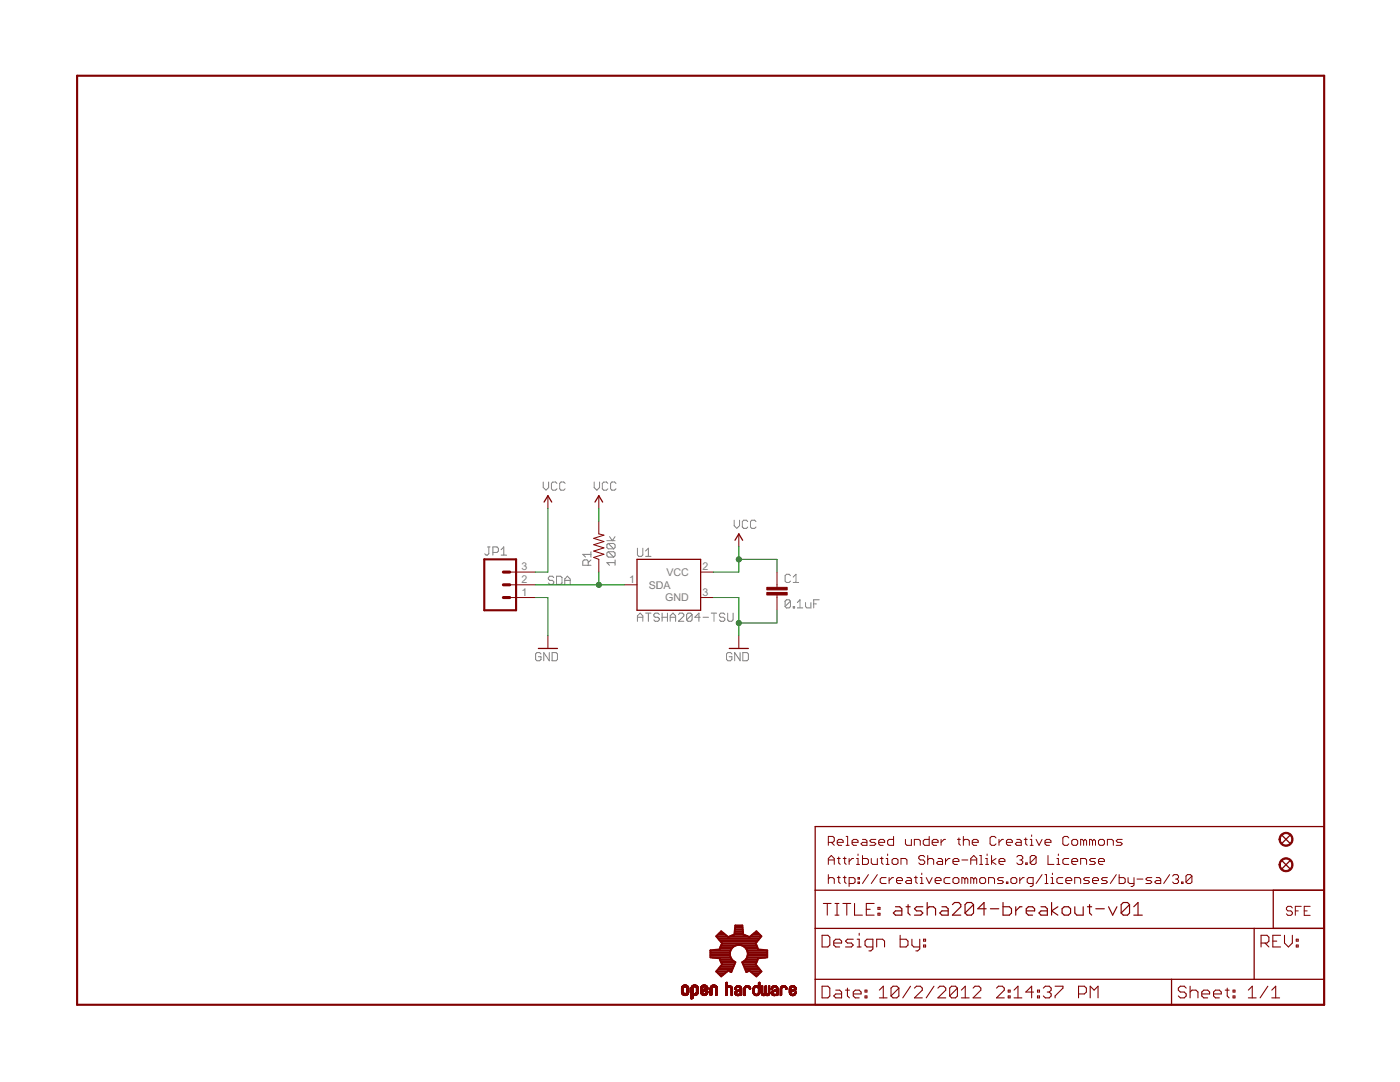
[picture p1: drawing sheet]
<svg xmlns="http://www.w3.org/2000/svg" width="279mm" height="216mm" viewBox="0 0 279 216" stroke-linecap="round" stroke-linejoin="round" font-family="sans-serif">
<defs><g id="words">
<g font-size="2.4" fill="#808080">
<text x="104.1" y="113.8">3</text>
<text x="140.2" y="113.8">2</text>
<text x="104.1" y="118.9">1</text>
<text x="104.1" y="116.3">2</text>
<text x="125.6" y="116.3">1</text>
<text x="129.5" y="117.4">SDA</text>
<text x="132.7" y="120">GND</text>
<text x="133" y="114.9">VCC</text>
<text x="140.2" y="118.9">3</text>
</g>
</g></defs>
<g fill="none" stroke="#808080" stroke-width=".2">
<path d="M108.4 96.2v1.1l.6 .5 .5-.5v-1.1M111.1 96.5l-.2-.3h-.6l-.3 .3v1l.3 .3h.6l.2-.3M112.8 96.5l-.3-.3h-.5l-.3 .3v1l.3 .3h.5l.3-.3M118.6 96.2v1.1l.5 .5 .6-.5v-1.1M121.3 96.5l-.3-.3h-.5l-.3 .3v1l.3 .3h.5l.3-.3M122.9 96.5l-.2-.3h-.6l-.2 .3v1l.2 .3h.6l.2-.3M97.3 109.1h.5M97.6 109.1v1.4l-.3 .3h-.3l-.3-.3M98.4 110.2h.8l.3-.2v-.6l-.3-.3h-.8v1.7M100 110.8h1.1M100 109.7l.5-.6v1.7M110.5 115.3l-.3-.3h-.5l-.3 .3v.2l.3 .3h.5l.3 .3v.2l-.3 .3h-.5l-.3-.3"/>
<path d="M111.1 115h.8l.3 .3v1l-.3 .3h-.8zM112.7 115.8h1.1M112.7 116.6v-1.1l.5-.5 .6 .5v1.1M117.4 112.8v-.8l-.3-.3h-.5l-.3 .3v.8h1.6M117.9 111.7l-.5 .6M117.9 110.6h-1.6l.6 .6M117.9 110.1v1.1M121.1 107.9h1.6M121.4 108.4h1.1l.2 .3v.6l-.2 .2M121.4 110.1h1.1l.2 .2v.6l-.2 .3M121.4 110.1l-.3 .2v.6l.3 .3h1.1M121.4 108.4l-.3 .3v.6l.3 .2h1.1"/>
<path d="M121.4 110.1l1.1 1.1M121.4 108.4l1.1 1.1M121.6 107.1l.6 .8 .5-.8M122.7 112.3h-1.6l.5 .5M122.7 111.7v1.1M127.2 109.4v1.3l.3 .3h.5l.3-.3v-1.3M128.8 109.9l.6-.5v1.6M128.8 111h1.1M146.5 103.8v1.1l.5 .5 .6-.5v-1.1M149.2 104.1l-.2-.3h-.6l-.3 .3v1.1l.3 .2h.6l.2-.2M150.9 104.1l-.3-.3h-.5l-.3 .3v1.1l.3 .2h.5l.3-.2M157.8 114.9l-.3-.3h-.5l-.3 .3v1.1l.3 .2h.5l.3-.2"/>
<path d="M157.8 120l-.3-.3h-.5l-.3 .3v1M157.8 120v1l-.3 .3h-.5l-.3-.3M157.8 120l-1.1 1M158.3 116.2h1.1M158.3 115.1l.6-.5v1.6M163.5 119.7h-1.1v1.6M108 130.5l-.3-.3h-.5l-.3 .3v1.1l.3 .2h.5l.3-.2v-.6h-.6M109.6 130.2v1.6l-1.1-1.6v1.6M110.2 130.2h.8l.3 .3v1.1l-.3 .2h-.8zM127.2 124v-1.1l.6-.6 .5 .6v1.1M127.2 123.2h1.1M128.8 122.3h1.1"/>
<path d="M129.4 122.3v1.7M131.6 122.6l-.3-.3h-.6l-.2 .3v.3l.2 .3h.6l.3 .2v.3l-.3 .3h-.6l-.2-.3M132.1 123.2h1.1M132.1 122.3v1.7M133.2 122.3v1.7M133.8 123.2h1M133.8 124v-1.1l.5-.6 .5 .6v1.1M135.4 122.6l.3-.3h.5l.3 .3v.3l-1.1 1.1h1.1M138.1 122.6l-.3-.3h-.5l-.3 .3v1.1M138.1 122.6v1.1l-.3 .3h-.5l-.3-.3M138.1 122.6l-1.1 1.1M139.7 123.2h-1l.8-.9v1.7"/>
<path d="M140.3 123.2h1.1M141.9 122.3h1.1M142.5 122.3v1.7M144.7 122.6l-.3-.3h-.6l-.2 .3v.3l.2 .3h.6l.3 .2v.3l-.3 .3h-.6l-.2-.3M145.2 122.3v1.4l.3 .3h.5l.3-.3v-1.4M146.1 130.5l-.3-.3h-.5l-.3 .3v1.1l.3 .2h.5l.3-.2v-.6h-.6M147.7 130.2v1.6l-1.1-1.6v1.6M148.3 130.2h.8l.3 .3v1.1l-.3 .2h-.8zM158.3 121h.3v.3h-.3zM159.1 121.3h1.1M159.1 120.2l.6-.5v1.6M160.8 120.2v.8l.2 .3h.8v-1.1"/>
<path d="M162.4 120.5h.5"/>
</g>
<path d="M15.4 15.1h248.9v185.4h-248.9zM96.6 111.6h6.4v10.2h-6.4z" fill="none" stroke="#800000" stroke-width=".42"/>
<g fill="none" stroke="#800000" stroke-width=".25">
<path d="M108.6 100.2l.7-1.3 .8 1.3M118.7 100.2l.8-1.3 .8 1.3M127.1 111.6h12.7v10.2h-12.7zM146.7 107.8l.7-1.3 .8 1.3M107.4 129.4h3.9M145.5 129.4h3.9M162.7 164.9h101.6v35.6h-101.6zM162.7 177.6h101.6M254.1 177.6v7.7M255.9 166.7l1.5 1.5M255.9 171.8l1.5 1.5M257.4 166.7l-1.5 1.5"/>
<path d="M257.4 171.8l-1.5 1.5M162.7 185.3h101.6M162.7 195.4h101.6M233.8 195.4v5.1M250.3 185.3v10.1"/>
</g>
<g fill="none" stroke="#800000" stroke-width=".21">
<path d="M164.1 186.6h1.1l.4 .4v1.6l-.4 .4h-1.1zM164.1 196.8h1.1l.4 .4v1.5l-.4 .4h-1.1zM164.3 180.3h1.6M165.1 180.3v2.3M166.4 188.2h1.6v-.4l-.4-.4h-.8l-.4 .4v.8l.4 .4h.8M166.6 180.3h.8M166.6 182.6h.8M166.8 197.6h.8l.4 .4v1.1h-1.2l-.4-.4 .4-.4h1.2M167 180.3v2.3M168.2 180.3h1.6M168.7 197.6h.8M169 180.3v2.3"/>
<path d="M169.1 197.2v1.5l.4 .4M170.3 198.3h1.6v-.3l-.4-.4h-.8l-.4 .4v.7l.4 .4h.8M170.3 187.4h-1.2l-.4 .4 .4 .4h.8l.4 .4-.4 .4h-1.2M170.5 180.3v2.3h1.6M171.1 189h.8M171.1 187.4h.4v1.6M171.5 186.2v.4M172.6 198.7h.4v.4h-.4zM172.6 197.6h.4v.4h-.4zM172.9 181.4h.8M174.2 189h-1.2l-.4-.4v-.8l.4-.4h1.2v2l-.4 .3h-.4M174.5 180.3h-1.6v2.3h1.6"/>
<path d="M175 189v-1.6h1.1l.4 .4v1.2M175.2 182.2h.4v.4h-.4zM175.2 181.1h.4v.3h-.4zM175.5 199.1h1.5M175.5 197.6l.8-.8v2.3M179.4 197.2v1.5l-.4 .4h-.8l-.4-.4M179.4 197.2l-.4-.4h-.8l-.4 .4v1.5M179.4 197.2l-1.6 1.5M179.6 186.6v2.4h1.2l.4-.4v-.8l-.4-.4h-1.2M181.7 196.8l-1.5 2.3M182 187.4v1.2l.4 .4h1.2M182.5 197.2l.4-.4h.8l.4 .4v.4l-1.6 1.5h1.6"/>
<path d="M183.6 187.4v2l-.4 .3h-.4M184.3 188.6h.4v.4h-.4zM184.3 187.4h.4v.4h-.4zM186.4 196.8l-1.6 2.3M187.2 197.2l.4-.4h.7l.4 .4v.4l-1.5 1.5h1.5M191.1 197.2v1.5l-.4 .4h-.8l-.4-.4M191.1 197.2l-.4-.4h-.8l-.4 .4v1.5M191.1 197.2l-1.6 1.5M191.9 199.1h1.5M191.9 197.6l.7-.8v2.3M194.2 197.2l.4-.4h.8l.3 .4v.4l-1.5 1.5h1.5M198.9 197.2l.4-.4h.7l.4 .4v.4l-1.5 1.5h1.5"/>
<path d="M201.2 198.7h.4v.4h-.4zM201.2 197.6h.4v.4h-.4zM202.4 199.1h1.5M202.4 197.6l.8-.8v2.3M206.3 198h-1.6l1.2-1.2v2.3M207.1 198.7h.4v.4h-.4zM207.1 197.6h.4v.4h-.4zM208.2 197.2l.4-.4h.8l.4 .4v.4l-.4 .4M209 198h.4M209.4 198l.4 .3v.4l-.4 .4h-.8l-.4-.4M210.6 196.8h1.5v.4l-1.5 1.5v.4M215.2 198.3h1.2l.4-.3v-.8l-.4-.4h-1.2v2.3"/>
<path d="M217.6 199.1v-2.3l.8 .8 .7-.8v2.3M236.7 197.2l-.4-.4h-.7l-.4 .4v.4l.4 .4h.7l.4 .3v.4l-.4 .4h-.7l-.4-.4M237.5 198l.4-.4h.8l.4 .4v1.1M237.5 196.8v2.3M239.8 198.3h1.6v-.3l-.4-.4h-.8l-.4 .4v.7l.4 .4h.8M242.2 198.3h1.5v-.3l-.3-.4h-.8l-.4 .4v.7l.4 .4h.8M244.5 197.6h.8M244.9 197.2v1.5l.4 .4M246.1 198.7h.4v.4h-.4zM246.1 197.6h.4v.4h-.4zM249.1 199.1h1.6M249.1 197.6l.8-.8v2.3"/>
<path d="M251.7 188.2h1.2l.3-.4v-.8l-.3-.4h-1.2v2.4M252.5 188.2l.7 .8M253 196.8l-1.5 2.3M253.8 199.1h1.6M253.8 197.6l.8-.8v2.3M254 187.8h.8M255.6 186.6h-1.6v2.4h1.6M256.3 186.6v1.6l.8 .8 .8-.8v-1.6M258.7 188.6h.4v.4h-.4zM258.7 187.4h.4v.4h-.4z"/>
</g>
<g fill="none" stroke="#800000" stroke-width=".23">
<path d="M178.7 180.9h.9l.4 .4v1.3h-1.3l-.4-.4 .4-.4h1.3M180.8 180.9h.9M181.2 180.5v1.7l.5 .4M184.2 180.9h-1.3l-.4 .4 .4 .5h.9l.4 .4-.4 .4h-1.3M185 181.3l.4-.4h.9l.4 .4v1.3M185 180.1v2.5M188 180.9h.8l.4 .4v1.3h-1.2l-.4-.4 .4-.4h1.2M190.1 180.5l.4-.4h.8l.4 .4v.4l-1.6 1.7h1.6M194.3 180.5v1.7l-.4 .4h-.9l-.4-.4M194.3 180.5l-.4-.4h-.9l-.4 .4v1.7M194.3 180.5l-1.7 1.7M196.8 181.3h-1.7l1.3-1.2v2.5"/>
<path d="M197.7 181.3h1.6M200.2 180.1v2.5h1.2l.5-.4v-.9l-.5-.4h-1.2M202.7 180.9v1.7M204 180.9h-.5l-.8 .9M204.8 181.8h1.7v-.5l-.4-.4h-.9l-.4 .4v.9l.4 .4h.9M207.8 180.9h.8l.4 .4v1.3h-1.2l-.5-.4 .5-.4h1.2M209.9 180.1v2.5M211.1 180.9l-1.2 .9 1.2 .8M212 181.3l.4-.4h.8l.5 .4v.9l-.5 .4h-.8l-.4-.4zM214.5 180.9v1.3l.4 .4h1.3v-1.7M217 180.9h.9M217.4 180.5v1.7l.5 .4"/>
<path d="M218.7 181.3h1.7M221.2 180.9l.9 1.7 .8-1.7M225.4 180.5v1.7l-.4 .4h-.8l-.4-.4M225.4 180.5l-.4-.4h-.8l-.4 .4v1.7M225.4 180.5l-1.6 1.7M226.3 182.6h1.7M226.3 180.9l.8-.8v2.5"/>
</g>
<g fill="none" stroke="#800000" stroke-width=".2">
<path d="M109.3 98.9v2.6M119.5 98.9v2.6M101.7 116.7h5.1M101.7 114.2h5.1M101.7 119.2h5.1M119.5 104v2.5l1 .3-2 .6 2 .7-2 .6 2 .6-2 .7 2 .6-2 .6 1 .4v2.6M124.6 116.7h2.5M139.8 114.2h2.6M139.8 119.2h2.6M147.4 106.5v2.6M155.1 114.2v3M155.1 118.7v3.1"/>
<path d="M109.3 126.9v2.5M147.4 126.9v2.5M165.3 168.1h.9l.3-.3v-.6l-.3-.3h-.9v1.8M165.3 172.5v-1.2l.6-.6 .6 .6v1.2M165.3 174.5v1.8M165.3 175.4l.3-.3h.6l.3 .3v.9M165.3 171.6h1.2M165.9 168.1l.6 .6M167.1 168.1h1.2v-.3l-.3-.3h-.6l-.3 .3v.6l.3 .3h.6M167.1 171.3h.6M167.1 175.1h.6M167.4 171v1.2l.3 .3"/>
<path d="M167.4 174.8v1.2l.3 .3M168.3 171.3h.6M168.3 175.1h.6M168.6 171v1.2l.3 .3M168.6 174.8v1.2l.3 .3M168.9 166.9h.3v1.8M168.9 168.7h.6M169.5 171.3v1.2M169.5 176.3h.8l.3-.3v-.6l-.3-.3h-.8v1.8M170.1 168.1h1.1v-.3l-.3-.3h-.6l-.2 .3v.6l.2 .3h.6M170.3 171.3h-.2l-.6 .6M170.9 171.3h.3v1.2"/>
<path d="M170.9 172.5h.6M171.2 170.4v.3M171.2 175.1h.3v.3h-.3zM171.2 176h.3v.3h-.3zM172.1 167.5h.6l.3 .3v.9h-.9l-.3-.3 .3-.3h.9M172.1 170.7v1.8h.9l.3-.3v-.6l-.3-.3h-.9M173.3 174.5l-1.2 1.8M173.9 171.3v.9l.3 .3h.9v-1.2M174.8 167.5h-.9l-.3 .3 .3 .3h.6l.3 .3-.3 .3h-.9M175.1 174.5l-1.2 1.8M175.4 168.1h1.2v-.3l-.3-.3h-.6l-.3 .3v.6l.3 .3h.6M175.7 171.3h.6"/>
<path d="M176 171v1.2l.3 .3M176.8 171.3h.3v1.2M176.8 172.5h.6M176.8 175.1h-.8l-.3 .3v.6l.3 .3h.8M177.1 170.4v.3M177.4 175.1v1.2M178.3 166.9v1.8h-.9l-.3-.3v-.6l.3-.3h.9M178.3 171.3h.6l.3 .3v.6l-.3 .3h-.6l-.3-.3v-.6zM178.3 175.1h-.3l-.6 .6M178.9 175.7h1.2v-.3l-.3-.3h-.6l-.3 .3v.6l.3 .3h.6M179.8 172.5v-1.2h.9l.3 .3v.9M180.7 167.5v.9l.3 .3h.9v-1.2"/>
<path d="M181 175.1h.6l.3 .3v.9h-.9l-.3-.3 .3-.3h.9M182.5 168.7v-1.2h.9l.3 .3v.9M182.5 175.1h.6M182.8 174.8v1.2l.3 .3M183.7 175.1h.3v1.2M183.7 176.3h.6M184 174.2v.3M184.6 171l-.3-.3h-.6l-.3 .3v.3l.3 .3h.6l.3 .3v.3l-.3 .3h-.6l-.3-.3M184.8 175.1l.6 1.2 .6-1.2M185.1 171.6l.3-.3h.6l.3 .3v.9M185.1 170.7v1.8M185.4 166.9v1.8h-.8l-.3-.3v-.6l.3-.3h.8"/>
<path d="M186 168.1h1.2v-.3l-.3-.3h-.6l-.3 .3v.6l.3 .3h.6M186.6 175.7h1.2v-.3l-.3-.3h-.6l-.3 .3v.6l.3 .3h.6M187.2 171.3h.6l.3 .3v.9h-.9l-.3-.3 .3-.3h.9M187.8 167.5v1.2M188.7 167.5h-.3l-.6 .6M188.7 171.3v1.2M189.6 171.3h-.3l-.6 .6M189.6 175.1h-.9l-.3 .3v.6l.3 .3h.9M190.2 171.9h1.2v-.3l-.3-.3h-.6l-.3 .3v.6l.3 .3h.6M190.2 175.4l.3-.3h.6l.3 .3v.6l-.3 .3h-.6l-.3-.3zM191.1 167.5h.6M191.4 167.2v1.2l.3 .3"/>
<path d="M192 171.6h1.1M192.3 167.8l.3-.3h.5l.3 .3v.9M192.3 166.9v1.8M192.6 175.4l-.3-.3h-.3v1.2M192.6 175.4v.9M192.6 175.4l.2-.3 .3 .3v.9M193.7 171.6h1.2M193.7 172.5v-1.2l.6-.6 .6 .6v1.2M194 168.1h1.2v-.3l-.3-.3h-.6l-.3 .3v.6l.3 .3h.6M194.3 175.4l-.3-.3h-.3v1.2M194.3 175.4l.3-.3 .3 .3v.9M194.3 175.4v.9"/>
<path d="M195.5 172.5h.6M195.5 170.7h.3v1.8M195.8 175.1h.6l.3 .3v.6l-.3 .3h-.6l-.3-.3v-.6zM196.7 171.3h.3v1.2M196.7 172.5h.6M197 170.4v.3M197.3 176.3v-1.2h.9l.3 .3v.9M197.9 170.7v1.8M198.8 167.2l-.3-.3h-.6l-.3 .3v1.2l.3 .3h.6l.3-.3M198.8 171.3l-.9 .6 .9 .6M199.4 167.5v1.2M199.4 171.9h1.2v-.3l-.3-.3h-.6l-.3 .3v.6l.3 .3h.6"/>
<path d="M200.3 167.5h-.3l-.6 .6M200.3 175.1h-.9l-.3 .3 .3 .3h.6l.3 .3-.3 .3h-.9M200.9 168.1h1.1v-.3l-.3-.3h-.6l-.2 .3v.6l.2 .3h.6M200.9 176h.2v.3h-.2zM201.7 175.4l.3-.3h.6l.3 .3v.6l-.3 .3h-.6l-.3-.3zM202.9 167.5h.6l.3 .3v.9h-.9l-.3-.3 .3-.3h.9M202.9 171l.3-.3h.6l.3 .3v.3l-.3 .3M203.5 171.6h.3M203.5 175.1v1.2M203.8 171.6l.3 .3v.3l-.3 .3h-.6l-.3-.3M204.4 167.5h.6M204.4 175.1h-.3l-.6 .6"/>
<path d="M204.7 167.2v1.2l.3 .3M204.7 172.2h.3v.3h-.3zM205.6 168.7h.6M205.6 167.5h.3v1.2M205.9 166.6v.3M206.2 176.3h-.9l-.3-.3v-.6l.3-.3h.9v1.5l-.3 .3h-.3M206.8 167.5l.6 1.2 .6-1.2M206.8 171v1.2l-.3 .3h-.6l-.3-.3M206.8 171l-.3-.3h-.6l-.3 .3v1.2M206.8 171l-1.2 1.2M208 174.5l-1.2 1.8M208.6 168.1h1.1v-.3l-.3-.3h-.5l-.3 .3v.6l.3 .3h.5"/>
<path d="M208.6 176.3h.5M208.6 174.5h.3v1.8M209.1 170.7v1.8h1.2M209.7 175.1h.3v1.2M209.7 176.3h.6M210 174.2v.3M210.9 171.3h.3v1.2M210.9 172.5h.6M211.2 170.4v.3M212.1 175.1h-.9l-.3 .3v.6l.3 .3h.9M212.7 175.7h1.2v-.3l-.3-.3h-.6l-.3 .3v.6l.3 .3h.6M213.3 167.2l-.3-.3h-.6l-.3 .3v1.2l.3 .3h.6l.3-.3"/>
<path d="M213.3 171.3h-.9l-.3 .3v.6l.3 .3h.9M213.9 167.8l.3-.3h.6l.3 .3v.6l-.3 .3h-.6l-.3-.3zM213.9 171.9h1.2v-.3l-.3-.3h-.6l-.3 .3v.6l.3 .3h.6M214.5 176.3v-1.2h.9l.3 .3v.9M215.7 172.5v-1.2h.9l.3 .3v.9M216.3 167.8l-.3-.3h-.3v1.2M216.3 167.8v.9M216.3 167.8l.3-.3 .3 .3v.9M217.4 175.1h-.8l-.3 .3 .3 .3h.5l.3 .3-.3 .3h-.8M218 167.8l-.3-.3h-.3v1.2M218 167.8v.9M218 175.7h1.2v-.3l-.3-.3h-.6l-.3 .3v.6l.3 .3h.6"/>
<path d="M218 167.8l.3-.3 .3 .3v.9M218.6 171.3h-.9l-.3 .3 .3 .3h.6l.3 .3-.3 .3h-.9M219.2 171.9h1.2v-.3l-.3-.3h-.6l-.3 .3v.6l.3 .3h.6M219.5 167.5h.6l.3 .3v.6l-.3 .3h-.6l-.3-.3v-.6zM221 168.7v-1.2h.9l.3 .3v.9M221 175.1h-.9l-.3 .3 .3 .3h.6l.3 .3-.3 .3h-.9M222.8 174.5l-1.2 1.8M223.4 174.5v1.8h.9l.3-.3v-.6l-.3-.3h-.9M224 167.5h-.9l-.3 .3 .3 .3h.6l.3 .3-.3 .3h-.9M225.1 175.1v.9l.3 .3h.9M226.3 175.1v1.5l-.3 .3h-.3M226.9 175.4h1.2"/>
<path d="M229.9 175.1h-.9l-.3 .3 .3 .3h.6l.3 .3-.3 .3h-.9M230.8 175.1h.6l.2 .3v.9h-.8l-.3-.3 .3-.3h.8M233.4 174.5l-1.2 1.8M234 174.8l.3-.3h.6l.3 .3v.3l-.3 .3M234.6 175.4h.3M234.9 175.4l.3 .3v.3l-.3 .3h-.6l-.3-.3M235.8 176h.3v.3h-.3zM237.9 174.8v1.2l-.3 .3h-.6l-.3-.3M237.9 174.8l-.3-.3h-.6l-.3 .3v1.2M237.9 174.8l-1.2 1.2M136 198h.4M136 197.9h.4"/>
<path d="M136 197.8h.4M136 197.7h.4M136 197.6h.4M136 197.5h.4M136 197.4h.4M136 197.3h.4M136 197.2h.4M136 198.1h.5M136 198.1h.4M136 198.2h.6M136 198.2h.5M136.1 196.9h1.3"/>
<path d="M136.1 198.3h1.3M136.1 196.8h1.3M136.1 196.8h1.2M136.2 196.7h1.1M136.2 198.5h1M136.2 196.7h1M136.3 196.6h.8M136.4 198.6h.7M136.4 196.6h.7M136.4 197.2h-.4M136.4 197.1h-.4M136.5 198.6h.5"/>
<path d="M136.5 197h-.5M136.6 197h-.6M136.6 196.5h.3M136.6 198.6h.3M136.9 197h.5M137 198.1h.4M137 197h.4M137 197.1h.4M137 197.1h.5M137.1 198h.4M137.1 197.9h.4M137.1 197.8h.4"/>
<path d="M137.1 197.7h.4M137.1 197.6h.4M137.1 197.5h.4M137.1 197.4h.4M137.1 197.3h.4M137.1 197.2h.4M137.3 198.4h-1.1M137.3 198.4h-1.2M137.4 198.3h-1.3M137.4 198.2h-.6M137.4 198.2h-.5M137.5 198.1h-.5"/>
<path d="M137.9 199.2h.4M137.9 199.1h.4M137.9 199h.4M137.9 198.9h.4M137.9 198.8h.4M137.9 198.7h.4M137.9 198.6h.4M137.9 198.3h1.4M137.9 198.2h.6M137.9 198.2h.5M137.9 198.1h.5M137.9 198.1h.4"/>
<path d="M137.9 198h.4M137.9 197.9h.4M137.9 197.8h.4M137.9 197.7h.4M137.9 197.6h.4M137.9 197.5h.4M137.9 197.4h.4M137.9 197.3h.4M137.9 197.2h.4M137.9 199.3h.1M137.9 197h.5M138 196.9h1.3"/>
<path d="M138 196.8h1.2M138.1 196.8h1.1M138.1 199.3h-.2M138.1 196.7h1.1M138.2 196.7h.9M138.2 199.3h-.3M138.2 196.6h.8M138.3 199.2h-.4M138.3 196.6h.7M138.3 197.2h-.4M138.3 197.1h-.4M138.4 197.1h-.5"/>
<path d="M138.5 197h-.6M138.5 196.5h.3M138.5 198.6h.3M138.8 197h.5M138.9 198.6h-1M138.9 198.1h.4M138.9 197h.4M138.9 197.1h.4M138.9 197.1h.5M139 198h.4M139 197.9h.4M139 197.8h.4"/>
<path d="M139 197.7h.4M139 197.6h.4M139 197.5h.4M139 197.4h.4M139 197.3h.4M139 197.2h.4M139 198.6h-1.1M139.1 198.5h-1.2M139.2 198.4h-1.3M139.3 198.3h-1.4M139.3 196.9h-1.3M139.3 198.2h-.6"/>
<path d="M139.3 198.2h-.4M139.4 198.1h-.5M139.8 198.1h.5M139.8 198h.4M139.8 197.5h1.4M139.8 197.4h.4M139.8 197.3h.4M139.8 197.2h.4M139.8 198.2h.6M139.8 198.2h.5M139.8 197.1h.5M139.9 196.9h1.3"/>
<path d="M139.9 198.3h1.3M139.9 196.8h1.3M140 198.4h1.1M140 196.8h1.1M140 196.7h1.1M140 198.5h1M140.1 198.5h.9M140.1 196.7h.9M140.2 198.6h.7M140.2 196.6h.7M140.2 197.2h-.4M140.3 197.1h-.5"/>
<path d="M140.3 198.6h.5M140.3 197.9h-.5M140.3 197.4h1M140.3 197h-.5M140.4 197.9h-.6M140.4 197h-.6M140.4 198.6h.3M140.4 196.5h.3M140.5 197.4h.8M140.5 197.8h-.7M140.6 197.8h-.8M140.6 197.3h.7"/>
<path d="M140.7 197.3h.6M140.7 197h.5M140.7 197.7h-.9M140.8 197h.5M140.8 197.1h.5M140.8 197.2h.5M140.8 198.1h.5M140.8 197.7h-1M140.9 198h.4M140.9 197.9h.4M140.9 197.8h.4M140.9 197.6h-1.1"/>
<path d="M141.1 197.8h.2M141.1 197.6h-1.3M141.2 197.7h.1M141.2 197.5h-1.4M141.2 198.2h-.5M141.2 198.2h-.4M141.3 198.1h-.5M141.7 198.6h.3M141.7 198.5h.4M141.7 198.4h.4M141.7 198.3h.4M141.7 198.2h.4"/>
<path d="M141.7 198.1h.4M141.7 198h.4M141.7 197.9h.4M141.7 197.8h.4M141.7 197.7h.4M141.7 197.6h.4M141.7 197.5h.4M141.7 197.4h.4M141.7 197.3h.4M141.7 197.2h.4M141.8 198.6h.1M141.8 197.1h.4"/>
<path d="M141.8 196.9h1.3M141.8 196.8h1.3M141.9 196.8h1.1M141.9 196.7h1.1M142 196.7h.9M142 196.6h.9M142.1 198.5h-.4M142.1 196.6h.7M142.2 197.1h-.5M142.2 197h-.4M142.3 197h-.5M142.3 196.5h.3"/>
<path d="M142.6 197h.5M142.7 197h.5M142.7 197.1h.5M142.8 198.6h.3M142.8 198.5h.4M142.8 198.4h.4M142.8 198.3h.4M142.8 198.2h.4M142.8 198.1h.4M142.8 198h.4M142.8 197.9h.4M142.8 197.8h.4"/>
<path d="M142.8 197.7h.4M142.8 197.6h.4M142.8 197.5h.4M142.8 197.4h.4M142.8 197.3h.4M142.8 197.2h.4M142.8 198.6h.2M143.2 198.5h-.4M144.8 198.6h.1M144.8 198.5h.3M144.8 198.4h.3M144.8 198.3h.3"/>
<path d="M144.8 198.2h.3M144.8 198.1h.3M144.8 198h.3M144.8 197.9h.3M144.8 197.8h.3M144.8 197.7h.3M144.8 197.6h.3M144.8 197.5h.3M144.8 197.4h.3M144.8 197.3h.3M144.8 197.2h.4M144.8 196.9h1.3"/>
<path d="M144.8 196.9h1.2M144.8 196.8h1.2M144.8 196.8h1.1M144.8 196.7h1.1M144.8 196.7h.3M144.8 196.6h.3M144.8 196.5h.3M144.8 196.4h.3M144.8 196.3h.3M144.8 196.2h.3M144.8 196.1h.3M144.9 196.1h.2"/>
<path d="M144.9 196h.2M145 196h.1M145 198.6h-.2M145.1 198.6h-.3M145.2 197.2h-.4M145.2 197.1h-.4M145.3 197.1h-.5M145.3 196.7h.5M145.3 197h-.5M145.5 197h-.7M145.6 197h.5M145.8 197h.4"/>
<path d="M145.8 197.1h.4M145.9 197.2h.3M145.9 198.6h.1M145.9 198.5h.3M145.9 198.4h.3M145.9 198.3h.3M145.9 198.2h.3M145.9 198.1h.3M145.9 198h.3M145.9 197.9h.3M145.9 197.8h.3M145.9 197.7h.3"/>
<path d="M145.9 197.6h.3M145.9 197.5h.3M145.9 197.4h.3M145.9 197.3h.3M146.1 198.6h-.2M146.2 198.6h-.3M146.7 198.3h.3M146.7 198.2h.3M146.7 198.2h.2M146.7 198.1h.2M146.7 197.3h.2M146.7 198.4h.8"/>
<path d="M146.7 197.5h.1M146.7 197.2h.3M146.7 197h.4M146.7 198.5h.8M146.8 198.5h.8M146.8 196.9h1.1M146.9 198.6h.7M146.9 197.4h-.2M146.9 196.9h.9M146.9 196.8h.9M146.9 197.7h1.1M146.9 196.8h.8"/>
<path d="M147 197.2h-.3M147 198.1h-.3M147 198h-.3M147 196.7h.7M147 198.6h.5M147 197.1h-.3M147.1 198h-.4M147.1 197.6h.9M147.1 197.1h-.4M147.1 196.7h.5M147.2 197.9h-.5M147.2 197.6h.8"/>
<path d="M147.2 198.7h.1M147.3 197.9h-.6M147.3 197.5h.7M147.3 197h-.6M147.4 197h.5M147.4 197.8h-.7M147.4 197.5h.6M147.5 197.4h.5M147.5 197.8h-.7M147.6 197h.4M147.6 197.1h.4M147.6 197.7h-.7"/>
<path d="M147.6 197.4h.4M147.7 197.2h.3M147.7 197.8h.3M147.7 197.7h.3M147.7 197.3h.3M147.7 198.5h.3M147.7 198.4h.3M147.7 198.3h.3M147.7 198.2h.3M147.7 198.1h.3M147.7 198h.3M147.7 197.9h.3"/>
<path d="M147.7 198.6h.1M147.9 198.6h-.2M148 198.6h-.3M148.5 198.6h.1M148.5 198.5h.3M148.5 198.4h.3M148.5 198.3h.3M148.5 198.2h.3M148.5 198.1h.3M148.5 198h.3M148.5 197.9h.3M148.5 197.8h.3"/>
<path d="M148.5 197.7h.3M148.5 197.6h.3M148.5 197.5h.3M148.5 197.4h.3M148.5 197.3h.3M148.5 197.2h.3M148.6 196.9h1.1M148.7 198.6h-.2M148.7 196.8h.9M148.8 197.3h-.3M148.8 197.2h-.3M148.8 196.7h.7"/>
<path d="M148.8 197.1h-.3M148.9 197.1h-.4M148.9 196.7h.5M148.9 197h-.4M149.1 197h-.6M149.2 197h.5M149.4 197h.4M149.4 197.1h.4M149.5 197.1h.3M149.5 197.2h.3M149.5 197.4h.3M149.5 197.3h.3"/>
<path d="M149.6 197.4h.1M149.8 197.3h-.3M150.3 198h.3M150.3 197.9h.3M150.3 197.8h.3M150.3 197.7h.3M150.3 197.6h.3M150.3 197.5h.3M150.3 197.4h.3M150.3 198.1h.3M150.3 197.3h.3M150.3 197.2h.3"/>
<path d="M150.3 198.2h.4M150.3 198.2h.3M150.3 198.3h.4M150.4 198.4h1.2M150.4 198.4h1.1M150.4 196.9h1.2M150.4 198.5h1.1M150.5 198.5h.9M150.5 196.8h1.1M150.6 198.6h.8M150.6 196.8h1M150.6 198.6h.7"/>
<path d="M150.6 197.2h-.3M150.6 196.7h1M150.7 197.1h-.4M150.7 198.6h.5M150.7 196.7h.5M150.7 197h-.4M150.9 198.7h.1M150.9 197h-.5M151 197h.6M151.2 198.3h.4M151.2 197h.4M151.2 197.1h.4"/>
<path d="M151.3 197.1h.3M151.3 198.1h.3M151.3 197.2h.3M151.3 198h.3M151.3 197.9h.3M151.3 197.8h.3M151.3 197.7h.3M151.3 197.6h.3M151.3 197.5h.3M151.3 197.4h.3M151.3 197.3h.3M151.3 196.7h.3"/>
<path d="M151.3 196.6h.3M151.3 196.5h.3M151.3 196.4h.3M151.3 196.3h.3M151.3 196.2h.3M151.3 196.1h.3M151.4 198h.2M151.4 197.7h.2M151.4 197.5h.2M151.4 196.4h.2M151.4 196.2h.2M151.4 196.1h.2"/>
<path d="M151.4 196h.2M151.5 196h.1M151.6 198.2h-.3M151.9 198.3h.4M151.9 198.2h.4M151.9 198.2h.3M151.9 198.1h.3M151.9 198h.3M151.9 197.9h.3M151.9 197.8h.3M151.9 197.7h.3M151.9 197.6h.3"/>
<path d="M151.9 197.5h.3M151.9 197.4h.3M151.9 197.3h.3M151.9 197.2h.3M151.9 197.1h.3M151.9 197h.3M151.9 196.9h.3M151.9 196.8h.3M152 198.4h1.6M152 198.5h1.5M152 196.7h.2M152.1 198.6h1.4"/>
<path d="M152.1 196.7h.1M152.1 198.6h.6M152.2 198.6h.4M152.5 198.7h.1M152.5 198.3h.5M152.6 198.3h.4M152.6 198.2h.4M152.6 198.2h.3M152.6 198.1h.3M152.6 198h.3M152.6 197.9h.3M152.6 197.8h.3"/>
<path d="M152.6 197.7h.3M152.6 197.6h.3M152.6 197.5h.3M152.6 197.4h.3M152.6 197.3h.3M152.6 197.2h.3M152.6 197.1h.3M152.6 197h.3M152.6 196.9h.3M152.6 196.8h.3M152.7 196.8h.2M152.7 196.7h.2"/>
<path d="M152.8 196.7h.1M152.8 198.6h.6M152.9 198.6h.4M153.3 198.3h.3M153.3 198.2h.3M153.4 198.1h.2M153.4 198h.2M153.4 197.9h.2M153.4 197.8h.2M153.4 197.7h.2M153.4 197.6h.2M153.4 197.5h.2"/>
<path d="M153.4 197.4h.2M153.4 197.3h.2M153.4 197.2h.2M153.4 197.1h.2M153.4 197h.2M153.4 196.9h.2M153.4 196.8h.2M153.4 196.7h.2M153.5 196.7h.1M153.9 198.3h.4M153.9 198.2h.3M153.9 198.1h.3"/>
<path d="M153.9 197.3h.3M153.9 197.2h.3M153.9 197.5h.1M153.9 198.4h.8M154 198.4h.8M154 197.1h.3M154 198.5h.8M154.1 198.5h.7M154.1 197.4h-.2M154.1 196.9h1M154.1 198.6h.7M154.1 196.8h1"/>
<path d="M154.2 197.4h-.3M154.2 196.8h.8M154.2 198.6h.6M154.2 197.3h-.3M154.2 196.7h.7M154.3 198h-.4M154.3 198.6h.5M154.3 197.1h-.4M154.3 197.6h1M154.3 196.7h.6M154.4 197h-.4M154.4 197.9h-.5"/>
<path d="M154.4 197.6h.9M154.5 197.9h-.5M154.5 197.5h.8M154.5 197h-.5M154.6 197h.6M154.7 197.8h-.7M154.7 197.5h.6M154.7 197.4h.6M154.8 197.8h-.7M154.8 197h.4M154.9 197.1h.3M154.9 197.7h-.8"/>
<path d="M154.9 197.4h.4M154.9 197.2h.4M155 197.2h.3M155 198.6h.1M155 198.5h.3M155 198.4h.3M155 198.3h.3M155 198.2h.3M155 198.1h.3M155 198h.3M155 197.9h.3M155 197.8h.3"/>
<path d="M155 197.7h.3M155 197.3h.3M155.1 196.9h-1M155.2 198.6h-.2M155.3 198.5h-.3M155.3 197.7h-1.1M155.7 198.6h.1M155.7 198.5h.3M155.7 198.4h.3M155.7 198.3h.3M155.7 198.2h.3M155.7 198.1h.3"/>
<path d="M155.7 198h.3M155.7 197.9h.3M155.7 197.8h.3M155.7 197.7h.3M155.7 197.6h.3M155.7 197.5h.3M155.7 197.4h.3M155.7 197.3h.3M155.7 197.2h.3M155.8 197.1h.3M155.8 196.9h1.2M155.9 198.6h-.2"/>
<path d="M155.9 196.9h1M155.9 196.8h1M156 198.6h-.3M156 196.8h.8M156.1 197.2h-.4M156.1 196.7h.7M156.1 197.1h-.4M156.1 196.7h.6M156.2 197h-.4M156.3 197h-.5M156.5 197h.5M156.6 197h.4"/>
<path d="M156.7 197.1h.3M156.7 197.1h.4M156.8 197.2h.3M156.8 197.3h.3M156.8 197.4h.2M157.1 197.4h-.3M157.5 198.1h.3M157.5 198h.3M157.5 197.6h1.2M157.5 197.6h.3M157.5 197.5h.3M157.5 197.4h.3"/>
<path d="M157.5 197.3h.3M157.5 197.2h.3M157.5 198.2h.4M157.6 198.3h.3M157.6 197.1h.3M157.6 198.4h1.2M157.6 198.3h.4M157.6 196.9h1.2M157.7 198.4h1M157.7 198.5h1M157.7 196.9h1M157.7 196.8h1"/>
<path d="M157.8 198.6h.8M157.8 196.8h.8M157.9 197.2h-.4M157.9 196.7h.7M157.9 198.6h.6M157.9 198h-.4M157.9 197.1h-.4M158 198.6h.5M158 196.7h.5M158 197h-.4M158 197.9h-.5M158.1 197.9h-.6"/>
<path d="M158.1 197h-.5M158.2 198.7h.1M158.2 197.5h.7M158.3 197.8h-.8M158.3 197h.5M158.3 197.4h.6M158.4 197.7h-.9M158.4 197.4h.5M158.4 197h.5M158.5 197.1h.4M158.5 198.2h.4M158.6 197.3h.3"/>
<path d="M158.6 197.2h.3M158.6 198.1h.3M158.6 197.7h-1.1M158.6 198h.3M158.7 197.9h.2M158.8 197.9h.1M158.8 197.6h-.8M158.8 198.3h-.4M158.9 198.3h-.4M158.9 198.2h-.3M158.9 197.5h-.8M158.9 198.1h-.3"/>
<path d="M257.9 181.2l-.3-.4h-.6l-.3 .4v.3l.3 .3h.6l.3 .3v.3l-.3 .2h-.6l-.3-.2M258.5 181.8h.6M259.7 180.8h-1.2v1.8M260.3 181.8h.6M261.5 180.8h-1.2v1.8h1.2"/>
</g>
<g fill="#800000" stroke="#800000" stroke-width=".2">
<path d="M153 118.2h4.1v.5h-4.1z"/>
<path d="M153 117.2h4.1v.5h-4.1z"/>
</g>
<path d="M100.5 114.2h1.2M100.5 116.7h1.2M100.5 119.2h1.2" fill="none" stroke="#800000" stroke-width=".61"/>
<g fill="none" stroke="#800000" stroke-width=".38">
<path d="M141.8 190.7h3.9M141.8 190.4h3.9M141.8 190h3.9M141.8 189.7h4M142.1 191.1h3.7M143 193.9h2.1M143 186.9h2.2M143.2 193.5h2.9M143.2 186.5h1.6M143.3 187.2h8.3M143.3 194.2h1.4M143.5 193.2h2.8"/>
<path d="M143.6 187.6h7.7M143.6 186.2h.8M143.7 194.6h.6M143.7 189.3h2.3M143.7 191.4h2.3M143.8 189h2.5M143.8 192.8h2.6M143.8 191.8h2.6M143.8 187.9h7.2M143.9 188.6h3.1M143.9 185.8l1.5 1.2 1.2-.5 .1-1.8h1.4l.2 1.8 1.2 .5 1.5-1.2 1 1-1.2 1.5 .5 1.1 1.8 .2v1.4l-1.8 .2-.5 1.2 1.2 1.4-1 1-1.5-1.1-.6 .3-.8-2a1.79 1.79 0 0 0 .8-2.8 1.79 1.79 0 0 0-2.9 0 1.79 1.79 0 0 0 .8 2.8l-.9 2-.5-.3-1.5 1.1-1-1 1.2-1.4-.5-1.2-1.8-.2v-1.4l1.8-.2 .5-1.1-1.2-1.5zM144 192.1h2.7"/>
<path d="M144.1 192.5h2.5M144.1 188.3h6.7M145.6 186.9h3.7M145.7 193.9h.3M146.5 186.5h1.9M146.6 186.2h1.7M146.6 185.8h1.7M146.7 185.5h1.5M146.7 185.1h1.5M146.7 184.8h1.5M147.9 188.6h3.1M148.2 192.1h2.7"/>
<path d="M148.3 192.5h2.5M148.5 192.8h2.6M148.5 191.8h2.6M148.6 189h2.5M148.6 193.2h2.8M148.8 193.5h2.9M148.9 191.4h2.3M148.9 193.9h.3M148.9 189.3h2.3M149.1 191.1h3.7M149.1 189.7h4M149.2 190.7h3.9"/>
<path d="M149.2 190h3.9M149.2 190.4h3.9M149.7 186.9h2.2M149.8 193.9h2.2M150.1 186.5h1.6M150.2 194.2h1.4M150.5 186.2h.8M150.6 194.6h.7"/>
</g>
<g fill="#800000" stroke="#800000" stroke-width=".2">
<path d="M255.6 166.5a1.4 1.4 0 0 1 2.3 .3 1.4 1.4 0 0 1-.9 2 1.4 1.4 0 0 1-1.8-1.3h.3a1.15 1.15 0 0 1 1.6-1.1 1.15 1.15 0 0 1 .3 1.9 1.15 1.15 0 0 1-1.9-.5v-.3h-.3z" fill-rule="evenodd"/>
<path d="M255.6 171.6a1.4 1.4 0 0 1 2.3 .2 1.4 1.4 0 0 1-.9 2.1 1.4 1.4 0 0 1-1.8-1.3h.3a1.15 1.15 0 0 1 1.6-1.1 1.15 1.15 0 0 1 .3 1.9 1.15 1.15 0 0 1-1.9-.6v-.2h-.3z" fill-rule="evenodd"/>
</g>
<path d="M106.8 119.2h2.5v7.7M106.8 116.7h17.8M109.3 101.5v12.7h-2.5M119.5 101.5v2.5M119.5 114.2v2.5M142.4 119.2h5v7.7M147.4 109.1v5.1h-5M147.4 111.6h7.7v2.6M155.1 121.8v2.5h-7.7" fill="none" stroke="#008000" stroke-width=".2"/>
<g fill="#008000" stroke="#008000" stroke-width=".2">
<circle cx="147.4" cy="111.6" r=".51"/>
<circle cx="147.4" cy="124.3" r=".51"/>
<circle cx="119.5" cy="116.7" r=".51"/>
</g>
<use href="#words"/>
</svg>
